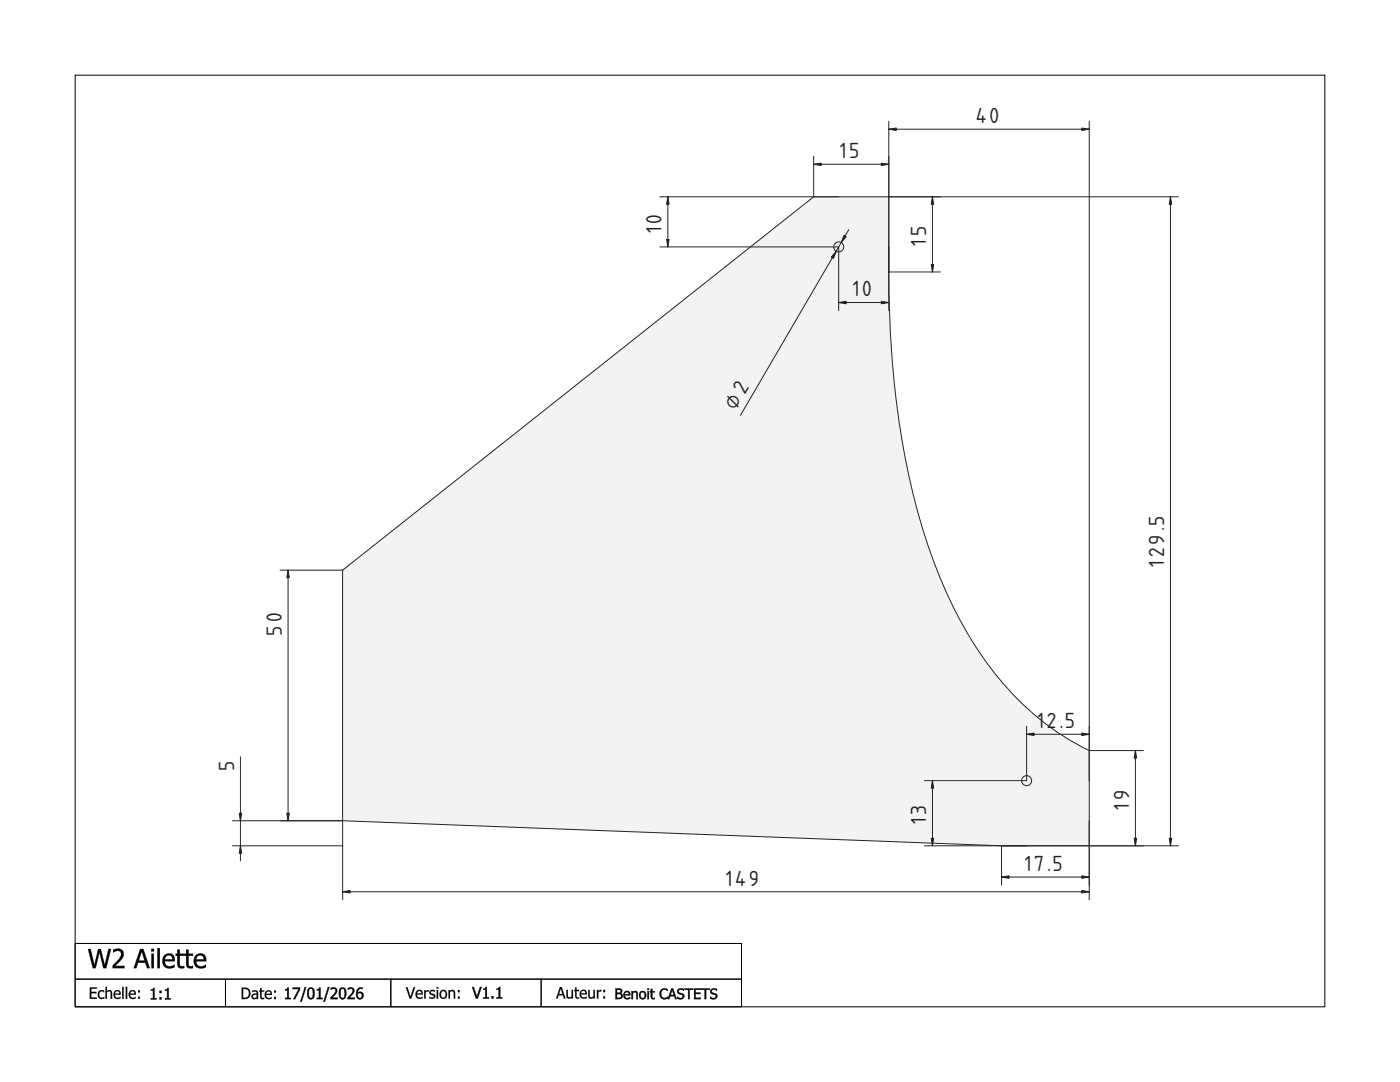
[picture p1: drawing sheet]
<svg xmlns="http://www.w3.org/2000/svg" width="279mm" height="216mm" viewBox="0 0 279 216" stroke-linecap="round" stroke-linejoin="round" font-family="sans-serif">
<defs><g id="words">
<g font-size="5.4" fill="#212529">
<text x="194.7" y="24.5">40</text>
<text x="167.6" y="31.5">15</text>
<text x="132" y="46.5" transform="rotate(-90 132 46.5)">10</text>
<text x="184.9" y="49" transform="rotate(-90 184.9 49)">15</text>
<text x="170.2" y="59.1">10</text>
<text x="146.8" y="82" transform="rotate(-60 146.8 82)">⌀2</text>
<text x="232.4" y="113.1" transform="rotate(-90 232.4 113.1)">129.5</text>
<text x="56.2" y="126.9" transform="rotate(-90 56.2 126.9)">50</text>
<text x="207.1" y="145.3">12.5</text>
<text x="46.7" y="153.9" transform="rotate(-90 46.7 153.9)">5</text>
<text x="225.4" y="161.5" transform="rotate(-90 225.4 161.5)">19</text>
<text x="184.9" y="164.5" transform="rotate(-90 184.9 164.5)">13</text>
<text x="204.5" y="173.8">17.5</text>
<text x="144.8" y="176.7">149</text>
</g>
</g></defs>
<g fill="#000">
<path d="M17.9 197h1.4v.3h-1.1v.6h1.1v.3h-1.1v.8h1.1v.3h-1.4zM17.9 197v2.3h1.4v-.3l-1.1 .1v-.9h1.1v-.3h-1.1v-.6h1.1v-.3zM19.7 197.8l.4-.2h.5l.2 .1v.3a.62 .62 0 0 0-.9 0 .62 .62 0 0 0 0 .9l.4 .2 .5-.2v.3l-.3 .1a.74 .74 0 0 1-.9-.4l-.1-.7zM19.7 197.8a1.03 1.03 0 0 0 .3 1.5l.8-.1v-.3a.61 .61 0 0 1-.9 .1 .61 .61 0 0 1 0-.9l.4-.3 .5 .2v-.3a.86 .86 0 0 0-1.1 .1zM21 196.9h.3v.9l.5-.3 .5 .3 .1 1.5h-.3l-.1-1.3a.44 .44 0 0 0-.7 0v1.3h-.3zM21.1 196.9v2.4h.2v-1.3l.5-.2 .3 .2v1.3h.3v-1.1a.57 .57 0 0 0-.4-.6 .57 .57 0 0 0-.7 .2v-.9zM22.9 197.8l.5-.3 .5 .2 .2 .8h-1.2l.3 .5 .5 .1 .4-.2v.3a.95 .95 0 0 1-1.3-.2 .95 .95 0 0 1 .1-1.2zM22.9 197.8l-.2 .7 .2 .6 .8 .2 .4-.1v-.3l-.3 .1a.58 .58 0 0 1-.6 .1 .58 .58 0 0 1-.3-.6h1.2a.7 .7 0 0 0-.3-.9 .7 .7 0 0 0-.9 .2zM23.1 197.9l-.2 .4h.9v-.1a.4 .4 0 0 0-.3-.4 .4 .4 0 0 0-.4 .1zM23.1 197.9l.5-.1 .2 .5h-.9zM24.4 196.9h.3v2.4h-.3zM24.4 196.9v2.4h.3v-2.4zM25.1 196.9h.3v2.4h-.3zM25.1 196.9v2.4h.3v-2.4zM25.9 197.8l.6-.3 .4 .2 .2 .8h-1.1l.2 .5 .5 .1 .4-.2v.3a.94 .94 0 0 1-1.2-.2 .94 .94 0 0 1 0-1.2zM25.9 197.8l-.2 .7 .2 .6 .8 .2 .4-.1v-.3l-.2 .1a.58 .58 0 0 1-.7 .1 .58 .58 0 0 1-.2-.6h1.1v-.2a.68 .68 0 0 0-.4-.7 .68 .68 0 0 0-.8 .2zM26.1 197.9l-.1 .4h.8v-.1a.4 .4 0 0 0-.3-.4 .4 .4 0 0 0-.4 .1zM26.1 197.9l.5-.1 .3 .5h-1zM27.6 197.6h.3v.4h-.3zM27.6 197.6v.4h.3v-.4zM27.6 198.9h.3v.4h-.3zM27.6 198.9v.4h.3v-.4z"/>
<path d="M17.9 197h1.4v.3h-1.1v.6h1.1v.3h-1.1v.8h1.1v.3h-1.4zM19.7 197.8a.88 .88 0 0 1 1.1-.1v.3a.61 .61 0 0 0-.9 0 .61 .61 0 0 0 0 .9 .61 .61 0 0 0 .9 0v.3a.89 .89 0 0 1-1.2-.2 .89 .89 0 0 1 .1-1.2zM21.1 196.9h.2v.9a.57 .57 0 0 1 .7-.2 .57 .57 0 0 1 .4 .6v1.1h-.3v-1a.41 .41 0 0 0-.2-.5 .41 .41 0 0 0-.6 .2v1.3h-.2zM22.9 197.8a.72 .72 0 0 1 .9-.2 .72 .72 0 0 1 .3 .9h-1.2a.66 .66 0 0 0 .5 .6 .66 .66 0 0 0 .7-.2v.3a.94 .94 0 0 1-1.2-.2 .94 .94 0 0 1 0-1.2zM23.1 197.9l-.2 .4h.9a.43 .43 0 0 0-.2-.5 .43 .43 0 0 0-.5 .1zM24.4 196.9h.3v2.4h-.3zM25.1 196.9h.3v2.4h-.3zM25.9 197.8a.72 .72 0 0 1 .9-.2 .72 .72 0 0 1 .3 .9h-1.1a.66 .66 0 0 0 .4 .6 .66 .66 0 0 0 .7-.2v.3a.94 .94 0 0 1-1.2-.2 .94 .94 0 0 1 0-1.2zM26.1 197.9l-.1 .4h.8a.43 .43 0 0 0-.2-.5 .43 .43 0 0 0-.5 .1zM27.6 197.6h.3v.4h-.3zM27.6 198.9h.3v.4h-.3z"/>
<path d="M17.6 189.4h.5l.7 3.1 .8-3.1h.5l.8 3.2 .8-3.2h.5l-1 3.8h-.6l-.8-3.2-.7 3.2h-.6zM22.6 189.5a1.27 1.27 0 0 1 1.5 0 1.27 1.27 0 0 1 .5 1.4l-.5 .7-1.1 1.1h1.8v.5h-2.3a1.22 1.22 0 0 1 .6-1.2 1.9 1.9 0 0 0 1-2 1.2 1.2 0 0 0-1.5 .1zM28 189.4h.6l1.3 3.8h-.5l-.4-1.1h-1.5l-.3 1.1h-.5zM28.3 189.9l-.6 1.8h1.2zM30.2 190.3h.5v2.9h-.5zM30.2 189.3h.5v.5h-.5zM31.4 189.2h.5v4h-.5zM32.8 190.7a1.22 1.22 0 0 1 1.5-.3 1.22 1.22 0 0 1 .6 1.4h-2a1.11 1.11 0 0 0 .7 .9 1.11 1.11 0 0 0 1.2-.2l-.1 .5a1.55 1.55 0 0 1-2-.3 1.55 1.55 0 0 1 .1-2zM33.1 190.9l-.2 .5h1.5a.73 .73 0 0 0-.4-.7 .73 .73 0 0 0-.9 .2zM35.4 189.5h.5v.8h.9v.4h-.9v1.4a.56 .56 0 0 0 .2 .7 .56 .56 0 0 0 .7-.1v.5a.92 .92 0 0 1-1.4-.9v-1.6h-.3v-.4h.3zM37.1 189.5h.5v.8h.9v.4h-.9v1.4a.56 .56 0 0 0 .2 .7 .56 .56 0 0 0 .7-.1v.5a.92 .92 0 0 1-1.4-.9v-1.6h-.3v-.4h.3zM39 190.7a1.22 1.22 0 0 1 1.6-.3 1.22 1.22 0 0 1 .5 1.4h-1.9a1.11 1.11 0 0 0 .7 .9 1.11 1.11 0 0 0 1.2-.2l-.1 .5a1.55 1.55 0 0 1-2.1-.3 1.55 1.55 0 0 1 .1-2zM39.4 190.9l-.2 .5h1.5a.73 .73 0 0 0-.5-.7 .73 .73 0 0 0-.8 .2z"/>
<path d="M17.5 189.3h.6l.7 3.2 .8-3.2h.5l.8 3.3 .7-3.3h.6l-1 3.9h-.6l-.8-3.2-.7 3.2h-.6zM17.6 189.4l.9 3.8h.6l.8-3.2 .7 3.2h.6l1-3.8h-.5l-.8 3.2-.8-3.2h-.5l-.8 3.1-.7-3.1zM22.6 189.5l1-.2 .8 .2a1.27 1.27 0 0 1 .1 1.6l-1.5 1.6h1.9v.5h-2.4v-.6l1.5-1.7a.92 .92 0 0 0 0-1l-.6-.1-.8 .3zM22.6 189.5v.6l.9-.4 .4 .1 .2 .3a1.58 1.58 0 0 1-.7 1.6l-.9 .9v.6h2.3v-.5l-1.9 .1 1.4-1.4 .3-.7a1.16 1.16 0 0 0-.4-1.2 1.16 1.16 0 0 0-1.3-.1zM28 189.3h.6l1.3 3.9h-.6l-.3-1.1h-1.5l-.3 1.1h-.5zM28 189.4l-1.3 3.8h.5l.3-1.1h1.5l.4 1.1h.5l-1.3-3.8zM28.3 189.9l-.6 1.8h1.2zM28.3 189.8l.6 1.9h-1.2zM30.2 190.3h.5v2.9h-.5zM30.2 190.3v2.9h.5v-2.9zM30.2 189.3h.6v.6h-.6zM30.2 189.3v.5h.5v-.5zM31.4 189.2h.5v4h-.5zM31.4 189.2v4h.5v-4zM32.8 190.6v.1a1.26 1.26 0 0 1 1.8-.2l.3 .6v.7h-2l.1 .5 .3 .4 .9 .1 .6-.3v.5a1.72 1.72 0 0 1-2.3-.6l-.1-1zM32.8 190.7a1.86 1.86 0 0 0 0 2.2l1 .3 1-.2v-.5l-.4 .2a.98 .98 0 0 1-1 0 .98 .98 0 0 1-.5-.9h2a1.34 1.34 0 0 0-.7-1.5 1.48 1.48 0 0 0-1.4 .4zM33.1 190.9l-.2 .5h1.5a.7 .7 0 0 0-.4-.7 .7 .7 0 0 0-.8 .2zM33.1 190.8l.4-.2 .5 .1 .3 .3 .1 .5h-1.5zM35.4 189.5h.5v.8h.9v.4h-.9v1.7l.2 .4 .7-.1v.5a.95 .95 0 0 1-1.4-.9v-1.6h-.4v-.4h.4zM35.4 189.5v.8h-.3v.4h.3l.1 2.1 .5 .4h.8v-.5l-.5 .1-.3-.1-.2-.6v-1.4h1v-.4h-1l.1-.8zM37.1 189.5h.6l-.1 .8h.9v.4h-.9v1.7l.2 .4 .7-.1v.5a.95 .95 0 0 1-1.4-.9v-1.6h-.3v-.4h.3zM37.1 189.5l.1 .8h-.4v.4h.4l.1 2.1 .4 .4h.8v-.5l-.4 .1-.4-.1-.1-.6v-1.4h.9v-.4h-.9v-.8zM39 190.6v.1a1.26 1.26 0 0 1 1.8-.2l.3 .6 .1 .7h-2l.1 .5 .3 .4 .8 .1 .7-.3v.5a1.72 1.72 0 0 1-2.4-.6v-1zM39.1 190.7a1.86 1.86 0 0 0-.1 2.2l1.1 .3 1-.2v-.5l-.4 .2a.98 .98 0 0 1-1.1 0 .98 .98 0 0 1-.4-.9h1.9v-.3a1.23 1.23 0 0 0-.6-1.2 1.48 1.48 0 0 0-1.4 .4zM39.4 190.9l-.2 .5h1.4a.7 .7 0 0 0-.4-.7 .7 .7 0 0 0-.8 .2zM39.4 190.8l.4-.2 .5 .1 .3 .3 .1 .5h-1.6z"/>
<path d="M30.1 197.5l.7-.4v2.1h.4v.2h-1.1v-.2h.4v-1.5h-.4zM31.9 197.7h.3v.4h-.3zM31.9 199h.3v.4h-.3zM32.9 197.5l.7-.4v2.1h.4v.2h-1.1v-.2h.4v-1.5h-.4z"/>
<path d="M30.1 197.4h.4v-.3h.4l-.1 2.1 .5-.1v.4h-1.2v-.4h.4v-1.4h-.4zM30.1 197.5v.2l.5-.1v1.6h-.5v.2h1.1v-.2h-.4v-2.1h-.2a.35 .35 0 0 1-.5 .4zM31.8 197.7h.5v.5h-.5zM31.9 197.7v.4h.3v-.4zM31.8 198.9h.5v.6h-.5zM31.9 199v.4h.3v-.4zM32.9 197.4h.4l.1-.3h.3l-.1 2.1 .5-.1v.4h-1.2v-.4h.4v-1.4h-.4zM32.9 197.5v.2l.5-.1v1.6h-.5v.2h1.1v-.2h-.4v-2.1h-.2a.35 .35 0 0 1-.5 .4z"/>
<path d="M48.2 197.1a1.55 1.55 0 0 1 1.6 .4 1.17 1.17 0 0 1 .1 1.3 1.17 1.17 0 0 1-1.2 .6h-.5zM48.5 197.3v1.8a.92 .92 0 0 0 1.2-.9 .92 .92 0 0 0-1.2-.9zM50.5 198.6a.38 .38 0 0 0 .2 .6 .38 .38 0 0 0 .5-.3v-.4zM50.3 197.7l.2-.1a.66 .66 0 0 1 1 .6v1.2h-.3v-.2a.59 .59 0 0 1-1-.1 .59 .59 0 0 1 .6-.8l.4-.1v-.2l-.4-.1-.5 .1zM51.9 197.1h.3v.5h.5v.3h-.5v1.1l.2 .1h.3v.2a.56 .56 0 0 1-.8-.5v-.9h-.2v-.3h.2zM53 197.8a.72 .72 0 0 1 .9-.1 .72 .72 0 0 1 .4 .8h-1.2a.66 .66 0 0 0 .4 .6 .66 .66 0 0 0 .7-.2v.4a.94 .94 0 0 1-1.2-.2 .94 .94 0 0 1 0-1.3zM53.2 198l-.1 .3h.9a.43 .43 0 0 0-.3-.4 .43 .43 0 0 0-.5 .1zM54.7 197.6h.4v.5h-.4zM54.7 198.9h.4v.5h-.4z"/>
<path d="M48.2 197a1.48 1.48 0 0 1 1.7 .6 1.16 1.16 0 0 1 0 1.3 1.16 1.16 0 0 1-1.2 .5h-.5zM48.2 197.1v2.3l1.3-.2 .4-.6v-1l-.7-.5zM48.5 197.3v1.8a.96 .96 0 0 0 1.1-.4v-.1a.93 .93 0 0 0-.5-1.2zM48.5 197.3l.7 .1 .4 .3a1.06 1.06 0 0 1-.2 1.3l-.9 .1zM50.5 198.6v.5h.4l.3-.2v-.4zM50.5 198.6l.7-.2v.5a.45 .45 0 0 1-.4 .2 .45 .45 0 0 1-.4-.3zM50.3 197.7l.2-.1a.79 .79 0 0 1 1 .3v1.5h-.3v-.2l-.2 .1a.55 .55 0 0 1-.7 0 .55 .55 0 0 1-.1-.7l.4-.3 .6-.1a.49 .49 0 0 0-.3-.4 .49 .49 0 0 0-.6 .2zM50.3 197.7v.3l.8-.1 .1 .3a.74 .74 0 0 0-.7 .1 .74 .74 0 0 0-.3 .8l.3 .3h.4l.3-.3v.3h.3l-.1-1.6-.3-.2zM51.9 197.1h.3v.5h.5v.3h-.5v1l.1 .2h.4v.3a.58 .58 0 0 1-.8-.6v-.9h-.2v-.3h.2zM51.9 197.1v.6l-.2-.1v.3h.2l.1 1.2 .2 .2h.5v-.2h-.4l-.1-.4v-.8h.5v-.3l-.5 .1v-.6zM53 197.8a.73 .73 0 0 1 1.1 0l.2 .7h-1.2l.3 .6h.4l.5-.2v.4a.95 .95 0 0 1-1.3-.2 .95 .95 0 0 1 0-1.3zM53 197.8l-.2 .7 .2 .7 .8 .2 .4-.1v-.4l-.2 .2a.58 .58 0 0 1-.6 0 .58 .58 0 0 1-.3-.6h1.2a.8 .8 0 0 0-.4-.9h-.5zM53.2 198l-.1 .3h.9l-.2-.4zM53.2 198l.6-.2 .2 .5h-.9zM54.7 197.6h.4v.5h-.4zM54.7 197.6v.5h.4v-.5zM54.7 198.9h.4v.5h-.4zM54.7 198.9v.5h.4v-.5z"/>
<path d="M56.9 197.4l.7-.3v2h.4v.3h-1.1v-.3h.4v-1.5h-.4zM58.4 197.1h1.5v.3l-1 2h-.3l1-2.1h-1.2zM60.8 197h.3l-.9 2.9h-.2zM61.6 197.2l.4-.2a.9 .9 0 0 1 .8 1.2l-.1 .4a.72 .72 0 0 1-.7 .8 .72 .72 0 0 1-.7-.8l.1-1.1zM61.8 197.3l-.2 .7a.9 .9 0 0 0 .4 1.2 1.01 1.01 0 0 0 .4-1.4 .41 .41 0 0 0-.1-.4 .41 .41 0 0 0-.5-.1zM63.2 197.4l.7-.3v2h.5v.3h-1.2v-.3h.5v-1.5h-.5zM65.5 197h.2l-.9 2.9h-.2zM66 197.2a.8 .8 0 0 1 1.2 .2 .8 .8 0 0 1-.3 1.1l-.6 .6h1.1v.3h-1.4v-.4l.3-.2a1.13 1.13 0 0 0 .6-1.4l-.4-.1-.5 .2zM68 197.2l.4-.2a.9 .9 0 0 1 .7 1.2v.4a.72 .72 0 0 1-.7 .8 .72 .72 0 0 1-.7-.8v-1.1zM68.2 197.3l-.2 .7a.9 .9 0 0 0 .4 1.2 1.01 1.01 0 0 0 .4-1.4 .41 .41 0 0 0-.2-.4 .41 .41 0 0 0-.4-.1zM69.4 197.2a.8 .8 0 0 1 1.2 .2 .8 .8 0 0 1-.3 1.1l-.6 .6h1.1v.3h-1.4v-.4l.3-.2a1.13 1.13 0 0 0 .6-1.4l-.4-.1-.5 .2zM71.5 197.2l.7-.2 .1 .1v.3a.67 .67 0 0 0-.9 .7 .74 .74 0 0 1 1.1 .3 .74 .74 0 0 1-.6 1 .74 .74 0 0 1-.8-.9 1.56 1.56 0 0 1 .4-1.3zM71.4 198.3v.1a.5 .5 0 0 0 .2 .7 .5 .5 0 0 0 .7-.3 .5 .5 0 0 0-.4-.6z"/>
<path d="M56.9 197.3h.4v-.3h.4l-.1 2.1h.5v.3h-1.2v-.3h.4v-1.5h-.4zM56.9 197.4v.2h.5v1.6l-.5-.1v.3h1.1v-.3l-.4 .1v-2.1h-.2a.35 .35 0 0 1-.5 .3zM58.4 197h1.5v.4l-1 2h-.4l1.1-2.1-1.2 .1zM58.4 197.1v.2h1.3l-1.1 2 .3 .1 1-2v-.3zM60.8 196.9h.4l-1 3h-.3zM60.8 197l-.8 2.9h.2l.9-2.9zM61.6 197.1l.2-.1a.61 .61 0 0 1 .8 .3 1.69 1.69 0 0 1-.3 2.1 .87 .87 0 0 1-.9-.3 .87 .87 0 0 1-.1-.9l.1-.7zM61.7 197.2a2.28 2.28 0 0 0-.2 1.9 .74 .74 0 0 0 1.1 0 2.28 2.28 0 0 0-.2-1.9l-.4-.1zM61.7 197.5v1.1l.1 .5h.4l.2-.9a.56 .56 0 0 0 0-.6 .56 .56 0 0 0-.5-.2zM61.8 197.3h.4l.2 .2 .1 .9-.1 .5a.34 .34 0 0 1-.4 .3 .34 .34 0 0 1-.3-.3l-.1-.9zM63.2 197.3h.4l.1-.3h.3l-.1 2.1h.5v.3h-1.2v-.3h.5v-1.5h-.5zM63.2 197.4v.2h.5v1.6l-.5-.1v.3h1.2v-.3l-.5 .1v-2.1h-.1a.35 .35 0 0 1-.6 .3zM65.4 196.9h.4l-.9 3h-.4zM65.5 197l-.9 2.9h.2l.9-2.9zM66 197.1l.6-.1 .5 .2a.71 .71 0 0 1 .1 .9l-.9 1h1.1v.3h-1.5v-.4l1-1 .1-.3-.3-.4-.7 .2zM66 197.2v.3l.5-.2 .4 .1a.75 .75 0 0 1-.4 1.1l-.5 .5v.4h1.4v-.3h-1.2l.8-.8 .3-.6a.76 .76 0 0 0-1.3-.5zM67.9 197.1l.2-.1a.61 .61 0 0 1 .8 .3h.1a1.69 1.69 0 0 1-.4 2.1 .86 .86 0 0 1-1-1.2l.1-.7zM68 197.2a2.28 2.28 0 0 0-.2 1.9 .74 .74 0 0 0 1.1 0 2.28 2.28 0 0 0-.1-1.9l-.4-.1zM68 197.5v1.1l.2 .5h.4l.1-.9a.56 .56 0 0 0 0-.6 .56 .56 0 0 0-.5-.2zM68.1 197.3h.4l.2 .2 .1 .9-.1 .5a.34 .34 0 0 1-.3 .3 .34 .34 0 0 1-.4-.3l-.1-.9zM69.4 197.1l.6-.1 .6 .2a.71 .71 0 0 1 0 .9l-.9 1h1.1v.3h-1.4v-.4l.9-1 .1-.3-.2-.4-.8 .2zM69.4 197.2v.3l.6-.2 .4 .2a.96 .96 0 0 1-.5 1l-.5 .5v.4h1.4v-.3h-1.2l.8-.8 .3-.4a.67 .67 0 0 0-.7-.8zM71.4 197.3l.4-.3h.4h.2l-.1 .4a.63 .63 0 0 0-.9 .7l.2-.2h.5l.4 .4a.71 .71 0 0 1-.2 .9 .64 .64 0 0 1-1 0 1.51 1.51 0 0 1-.2-1.4zM71.3 197.4l-.2 .6v.9l.4 .5 .6-.1 .4-.4v-.5l-.2-.4-.4-.1-.6 .2 .3-.6 .3-.2 .4 .1v-.3h-.5zM71.4 198.3v.5l.3 .3 .4-.1a.51 .51 0 0 0-.2-.8zM71.3 198.3l.7-.2 .2 .3a.48 .48 0 0 1 0 .6 .48 .48 0 0 1-.7 .1z"/>
<path d="M81 197h.3l.6 1.9 .6-1.9h.3l-.7 2.3h-.3zM83.1 197.8a.72 .72 0 0 1 .9-.2 .72 .72 0 0 1 .4 .8h-1.2a.66 .66 0 0 0 .4 .6 .66 .66 0 0 0 .7-.1v.3a.94 .94 0 0 1-1.2-.2 .94 .94 0 0 1 0-1.2zM83.3 197.9l-.1 .3h.9a.43 .43 0 0 0-.2-.4 .43 .43 0 0 0-.6 .1zM84.7 197.6h.2v.2l.6-.2v.3l-.6 .2v1.2h-.2zM85.8 197.7l.8-.1h.2v.3a.47 .47 0 0 0-.5-.2 .47 .47 0 0 0-.3 .4l.2 .1a.58 .58 0 0 1 .6 .8 .58 .58 0 0 1-.9 .3l-.2-.1v-.4a.5 .5 0 0 0 .5 .3 .5 .5 0 0 0 .4-.4l-.3-.1a.53 .53 0 0 1-.6-.3 .53 .53 0 0 1 .1-.6zM87.1 197.6h.3v1.7h-.3zM87.1 197h.3v.3h-.3zM87.9 197.7a.87 .87 0 0 1 1.4 .5 .87 .87 0 0 1-.8 1.1 .94 .94 0 0 1-.8-.6 .94 .94 0 0 1 .2-1zM88.1 197.9a.6 .6 0 0 0-.1 .8 .6 .6 0 0 0 .8 .2 .6 .6 0 0 0 .1-.8 .6 .6 0 0 0-.8-.2zM89.5 197.6h.3v.1a.57 .57 0 0 1 .7-.2 .57 .57 0 0 1 .3 .7v1.1h-.3v-1a.41 .41 0 0 0-.2-.5 .41 .41 0 0 0-.5 .2v1.3h-.3zM91.4 197.6h.3v.4h-.3zM91.4 198.8h.3v.5h-.3z"/>
<path d="M81 197h.3l.6 1.9 .6-1.9h.4l-.8 2.3h-.4zM81 197l.8 2.3h.3l.7-2.3h-.3l-.6 1.9-.6-1.9zM83.1 197.7l.6-.2 .5 .2 .2 .8h-1.2l.3 .5h.4l.5-.2v.4a.94 .94 0 0 1-1.3-.2 .94 .94 0 0 1 0-1.2zM83.2 197.8l-.3 .6 .2 .7 .8 .2 .4-.1v-.3l-.2 .1a.58 .58 0 0 1-.6 0 .58 .58 0 0 1-.3-.6h1.2l-.1-.5-.3-.3h-.5zM83.3 197.9l-.1 .3h.9l-.2-.4zM83.3 197.9l.6-.1 .2 .4h-.9zM84.6 197.5h.4l-.1 .3 .7-.2v.3l-.7 .2 .1 1.2h-.4zM84.7 197.6v1.7h.2v-1.3l.6-.1v-.3l-.6 .2v-.2zM85.8 197.6l.5-.1 .4 .1h.1v.4a.4 .4 0 0 0-.5-.3 .4 .4 0 0 0-.3 .5h.2a.57 .57 0 0 1 .7 .7 .57 .57 0 0 1-.8 .4l-.5-.1v-.4l.5 .2 .5-.1a.4 .4 0 0 0-.6-.4 .49 .49 0 0 1-.3-.3 .49 .49 0 0 1 .1-.5zM85.9 197.7l-.2 .3 .1 .3 .7 .4a.44 .44 0 0 1-.3 .4 .44 .44 0 0 1-.5-.2v.3l.5 .1 .5-.1 .2-.3-.1-.4-.7-.3-.2-.2 .4-.3 .5 .2v-.3l-.5-.1zM87.1 197.5h.3v1.8h-.3zM87.1 197.6v1.7h.3v-1.7zM87.1 197h.4v.3h-.4zM87.1 197v.3h.3v-.3zM87.9 197.7a.76 .76 0 0 1 .9-.1 .76 .76 0 0 1 .4 .8 .81 .81 0 0 1-.9 .9 .81 .81 0 0 1-.6-1.2zM87.9 197.8l-.2 .6 .2 .7a.78 .78 0 0 0 1.1 0 1.28 1.28 0 0 0 0-1.4l-.5-.2zM88.1 197.9l-.1 .5 .1 .5a.52 .52 0 0 0 .7 0 .52 .52 0 0 0 .1-.7l-.1-.3a.42 .42 0 0 0-.7 0zM88.1 197.9a.43 .43 0 0 1 .7 0 .62 .62 0 0 1 .1 .8 .62 .62 0 0 1-.8 .2l-.1-.5zM89.5 197.5h.3v.2l.5-.2 .4 .2 .1 .3v1.3h-.3v-1.4a.44 .44 0 0 0-.7 .1v1.3h-.3zM89.5 197.6v1.7h.3v-1.3l.4-.2 .3 .2v1.3h.3v-1.1a.57 .57 0 0 0-.4-.6 .57 .57 0 0 0-.6 .2v-.2zM91.4 197.5h.4v.5h-.4zM91.4 197.6v.4h.3v-.4zM91.4 198.8h.4v.5h-.4zM91.4 198.8v.5h.3v-.5z"/>
<path d="M94.2 197h.3l.7 1.9 .6-1.9h.3l-.8 2.2h-.3zM96.4 197.3l.8-.3v2h.4v.2h-1.2v-.2h.5v-1.5h-.5zM98.1 198.8h.4v.4h-.4zM99.1 197.3l.7-.3v2h.4v.2h-1.1v-.2h.4v-1.5h-.4z"/>
<path d="M94.2 196.9h.4l.6 2 .6-2h.4l-.8 2.4h-.4zM94.2 197l.8 2.2h.3l.8-2.2h-.3l-.6 2-.7-2zM96.4 197.2h.4l.1-.3h.3v2.1h.4v.3h-1.2v-.3h.5v-1.5h-.5zM96.4 197.3v.2l.5-.1v1.6h-.5v.2h1.2v-.2h-.5l.1-2h-.2a.35 .35 0 0 1-.6 .3zM98.1 198.8h.4v.5h-.4zM98.1 198.8v.4h.4v-.4zM99.1 197.2h.4v-.3h.4l-.1 2.1h.5v.3h-1.2v-.3h.4v-1.5h-.4zM99.1 197.3v.2l.5-.1v1.6h-.5v.2h1.1v-.2h-.4v-2h-.2a.35 .35 0 0 1-.5 .3z"/>
<path d="M111.7 196.9h.4l.8 2.4h-.4l-.2-.7h-.8l-.2 .7h-.3zM111.7 197l-.7 2.2h.3l.2-.6h.9l.1 .6h.4l-.8-2.2zM111.9 197.3l-.3 1h.6zM111.9 197.2l.4 1.2h-.8zM113 197.5h.3l.1 1.4 .2 .1 .5-.2v-1.3h.3v1.8h-.3v-.2a.61 .61 0 0 1-.9 0l-.2-.3zM113 197.5l.1 1.4 .5 .4 .5-.3v.2h.3v-1.7h-.3v1.3a.4 .4 0 0 1-.4 .3 .4 .4 0 0 1-.4-.4v-1.2zM114.8 197h.3v.5h.5v.3h-.5v1l.1 .2h.4v.2a.58 .58 0 0 1-.8-.5v-.9h-.2v-.3h.2zM114.8 197v.5h-.2v.3l.2-.1 .1 1.3 .2 .2h.5v-.2h-.5l-.1-.4v-.9l.6 .1v-.3h-.6l.1-.5zM115.9 197.7l.6-.2 .5 .2 .1 .7h-1.1l.2 .5 .5 .1 .4-.2v.3a.95 .95 0 0 1-1.2-.1 .95 .95 0 0 1 0-1.3zM115.9 197.7l-.2 .7 .2 .7 .8 .2 .4-.2v-.3l-.2 .2a.58 .58 0 0 1-.7 0 .58 .58 0 0 1-.2-.6h1.1v-.5a.69 .69 0 0 0-1.2-.2zM116.1 197.9l-.1 .3h.9l-.1-.1a.4 .4 0 0 0-.3-.4 .4 .4 0 0 0-.4 .2zM116.1 197.8l.5-.1 .3 .5h-1zM117.4 197.5h.3v1.4l.3 .1 .4-.2v-1.3h.3v1.8h-.3v-.2a.55 .55 0 0 1-.5 .2 .55 .55 0 0 1-.5-.4zM117.4 197.5l.1 1.4 .1 .2 .3 .2 .6-.3-.1 .2h.3v-1.7h-.3v1.3a.41 .41 0 0 1-.4 .3 .41 .41 0 0 1-.3-.4v-1.2zM119.1 197.5h.3v.3l.6-.3v.4l-.6 .1v1.3h-.3zM119.1 197.5v1.7h.3v-1.2l.6-.2v-.3l-.6 .3v-.3zM120.4 197.5h.4v.5h-.4zM120.4 197.5v.5h.4v-.5zM120.4 198.8h.4v.5h-.4zM120.4 198.8v.4h.4v-.4z"/>
<path d="M111.7 197h.4l.8 2.2h-.4l-.2-.6h-.8l-.2 .6h-.3zM111.9 197.3l-.3 1h.7zM113 197.5h.3v1a.41 .41 0 0 0 .2 .5 .41 .41 0 0 0 .6-.2v-1.3h.3v1.7h-.3v-.1a.57 .57 0 0 1-.7 .2 .57 .57 0 0 1-.4-.7zM114.8 197h.3v.5h.5v.3h-.5v1.1l.2 .1h.3v.2a.56 .56 0 0 1-.8-.5v-.9h-.2v-.3h.2zM115.9 197.7a.72 .72 0 0 1 .9-.1 .72 .72 0 0 1 .3 .8h-1.1a.66 .66 0 0 0 .4 .6 .66 .66 0 0 0 .7-.2v.3a.94 .94 0 0 1-1.2-.1 .94 .94 0 0 1 0-1.3zM116.1 197.9l-.1 .3h.9a.43 .43 0 0 0-.3-.5 .43 .43 0 0 0-.5 .2zM117.4 197.5h.3v1a.41 .41 0 0 0 .2 .5 .41 .41 0 0 0 .5-.2v-1.3h.3v1.7h-.3v-.1a.57 .57 0 0 1-.7 .2 .57 .57 0 0 1-.3-.7zM119.1 197.5h.3v.3l.6-.3v.3l-.6 .2v1.2h-.3zM120.4 197.5h.4v.5h-.4zM120.4 198.8h.4v.4h-.4z"/>
<path d="M122.8 197.3h.6a.52 .52 0 0 1 .7 .2 .52 .52 0 0 1-.2 .7 .62 .62 0 0 1 .3 .8 .62 .62 0 0 1-.8 .4h-.6zM123.1 197.5v.6h.3a.33 .33 0 0 0 .5-.3 .33 .33 0 0 0-.5-.3zM123.1 198.3v.8a.54 .54 0 0 0 .6 0 .54 .54 0 0 0 .2-.6l-.2-.1zM124.6 198a.67 .67 0 0 1 .9-.2 .67 .67 0 0 1 .3 .8h-1.1a.63 .63 0 0 0 1 .4v.3a.87 .87 0 0 1-1.1-.2 .87 .87 0 0 1 0-1.1zM124.8 198.1l-.1 .3h.8l-.2-.4zM126 197.8h.3v.2a.54 .54 0 0 1 .6-.2 .54 .54 0 0 1 .4 .5v1.1h-.3v-.9a.38 .38 0 0 0-.2-.5 .38 .38 0 0 0-.5 .2v1.2h-.3zM127.7 198a.76 .76 0 0 1 1.1 .1 .76 .76 0 0 1-.1 1 .76 .76 0 0 1-1 .1l-.2-.6zM127.9 198.1a.56 .56 0 0 0-.1 .8 .56 .56 0 0 0 .8 .1 .56 .56 0 0 0 .1-.7 .56 .56 0 0 0-.8-.2zM129.2 197.8h.3v1.6h-.3zM129.2 197.2h.3v.3h-.3zM129.9 197.3h.3v.5h.5v.2h-.5v1l.1 .1h.4v.2a.53 .53 0 0 1-.8-.4v-.9h-.2v-.2h.2zM131.9 197.5a1.11 1.11 0 0 1 1.3-.1v.3a.79 .79 0 0 0-1-.1 .79 .79 0 0 0-.2 1.1 .74 .74 0 0 0 1.2 .2v.3a1.07 1.07 0 0 1-1.4-.1 1.07 1.07 0 0 1 0-1.4zM134 197.3h.3l.7 2.1h-.3l-.1-.6h-.9l-.1 .6h-.3zM134.1 197.5l-.3 1h.7zM135.3 197.4l.4-.2 .5 .1 .3 .1v.3a.56 .56 0 0 0-.6-.2 .56 .56 0 0 0-.4 .4l.2 .2a.69 .69 0 0 1 .8 .9 .69 .69 0 0 1-1.1 .3l-.3-.1v-.3a.61 .61 0 0 0 .7 .3 .61 .61 0 0 0 .5-.5l-.8-.3a.56 .56 0 0 1-.2-1zM136.6 197.3h1.7v.2h-.7v1.9h-.3v-1.9h-.7zM138.5 197.3h1.3v.2h-1v.6h1v.2h-1v.8h1v.3h-1.3zM139.9 197.3h1.7v.2h-.7v1.9h-.3v-1.9h-.7zM141.9 197.4l.4-.2 .5 .1 .3 .1v.3a.56 .56 0 0 0-.6-.2 .56 .56 0 0 0-.4 .4l.2 .2a.69 .69 0 0 1 .8 .9 .69 .69 0 0 1-1.1 .3l-.3-.1v-.3a.61 .61 0 0 0 .7 .3 .61 .61 0 0 0 .5-.5l-.8-.3a.56 .56 0 0 1-.2-1z"/>
<path d="M122.8 197.2h.6a.55 .55 0 0 1 .8 .3 .55 .55 0 0 1-.4 .7h.1a.54 .54 0 0 1 .4 .4 .54 .54 0 0 1-.3 .6l-.4 .2h-.8zM122.8 197.3v2.1l1.1-.2 .3-.2v-.6l-.4-.2 .3-.2v-.5l-.1-.2zM123.1 197.5v.6h.5l.3-.2-.1-.4zM123.1 197.5h.3a.38 .38 0 0 1 .5 .3 .38 .38 0 0 1-.5 .4l-.3-.1zM123.1 198.3v.8l.8-.2v-.4zM123.1 198.3l.7 .1a.39 .39 0 0 1 .2 .4 .39 .39 0 0 1-.2 .3h-.7zM124.6 197.9v.1a.62 .62 0 0 1 1-.1l.2 .2v.5h-1.1l.1 .4 .2 .1h.4l.4-.2v.4a.91 .91 0 0 1-1.2-.2 .91 .91 0 0 1 0-1.2zM124.6 198l-.1 .6 .1 .6 .8 .2 .3-.1v-.4l-.2 .2a.55 .55 0 0 1-.6 0 .55 .55 0 0 1-.2-.5h1.1l-.1-.5-.3-.3h-.4zM124.8 198.1l-.1 .3h.8l-.2-.4zM124.8 198.1l.5-.2 .2 .5h-.8zM126 197.8h.3v.2l.5-.3 .4 .2 .1 .4v1.1h-.3v-1.1l-.1-.3-.6 .2 .1 1.2h-.4zM126 197.8v1.6h.3v-1.2l.4-.3 .3 .3v1.2h.3l-.1-1.1a.54 .54 0 0 0-.3-.5 .54 .54 0 0 0-.6 .2v-.2zM127.7 197.9v.1a.63 .63 0 0 1 1.1 0v-.1a.84 .84 0 0 1 .1 1.2 .84 .84 0 0 1-1.2 .1l-.2-.6zM127.8 198a.78 .78 0 0 0-.1 1.1 .78 .78 0 0 0 1.1 .1 .85 .85 0 0 0 .1-.9 .85 .85 0 0 0-.8-.5zM128 198.1a.54 .54 0 0 0-.1 .7 .54 .54 0 0 0 .7 .2l.1-.4-.1-.5-.4-.1zM127.9 198.1a.61 .61 0 0 1 .8 .2 .61 .61 0 0 1-.3 .9 .64 .64 0 0 1-.6-.4 .64 .64 0 0 1 .1-.7zM129.2 197.8h.3v1.6h-.3zM129.2 197.8v1.6h.3v-1.6zM129.2 197.2h.3v.3h-.3zM129.2 197.2v.3h.3v-.3zM129.9 197.3h.3v.5h.5v.2h-.5v.9l.1 .2h.4v.3h-.6l-.2-.2v-1.2h-.2v-.2h.2zM129.9 197.3v.5h-.2v.2h.2v.9a.42 .42 0 0 0 .6 .4h.2v-.2l-.4 .1-.2-.2v-1h.6v-.2h-.6l.1-.5zM131.9 197.5l.7-.3 .7 .2-.1 .4-.5-.3-.5 .2a.83 .83 0 0 0-.2 .9 .83 .83 0 0 0 .8 .5l.5-.2v.3l-.3 .2a.93 .93 0 0 1-1.3-.6l-.1-.7zM131.9 197.5a1.44 1.44 0 0 0 0 1.6l.3 .2 .6 .1 .4-.2v-.4l-.4 .4-.6-.1-.3-.8 .1-.5 .3-.3 .5-.1 .5 .3-.1-.3-.2-.1h-.6zM134 197.2h.4l.7 2.2h-.4l-.1-.6h-.9l-.1 .6h-.4zM134 197.3l-.7 2.1h.3l.1-.7h.9l.1 .7h.3l-.7-2.1zM134.1 197.6l-.3 .9h.7zM134.1 197.5l.4 1.1-.7-.1zM135.3 197.4l.6-.2 .6 .1v.4l-.3-.1a.41 .41 0 0 0-.5-.1 .41 .41 0 0 0-.2 .5l1 .4a.61 .61 0 0 1-.3 1h-.6l-.5-.1v-.4a.6 .6 0 0 0 .6 .2 .6 .6 0 0 0 .5-.4l-1-.6-.1-.5zM135.4 197.4l-.2 .4 .1 .4 .7 .3a.35 .35 0 0 1 .3 .3 .35 .35 0 0 1-.3 .4l-.6-.1-.3-.2v.3l.7 .2 .6-.2 .1-.6-.6-.4a.4 .4 0 0 1-.4-.2 .4 .4 0 0 1 0-.5 .57 .57 0 0 1 1 .2v-.3l-.6-.1zM136.6 197.2h1.7v.3h-.7v1.9h-.3v-1.9h-.7zM136.6 197.3v.2h.8l-.1 1.9h.3v-1.9h.7v-.2zM138.5 197.2h1.4l-.1 .3h-1v.6h1v.3l-1-.1v.8h1l.1 .3h-1.4zM138.5 197.3v2.1h1.3v-.3h-1v-.8h1v-.2h-1v-.6h1v-.2zM139.9 197.2h1.8l-.1 .3h-.7v1.9h-.3v-1.9h-.7zM139.9 197.3v.2h.8l-.1 1.9h.3v-1.9h.7v-.2zM141.9 197.4l.6-.2 .4 .1 .2 .1-.1 .3a.52 .52 0 0 0-.5-.2 .52 .52 0 0 0-.4 .4l.2 .2a.7 .7 0 0 1 .9 .7 .7 .7 0 0 1-1 .6l-.5-.1v-.4a.6 .6 0 0 0 .6 .2 .6 .6 0 0 0 .5-.4v-.1a1.34 1.34 0 0 1-1.1-.8zM142 197.4l-.2 .4 .1 .4 .9 .4a.47 .47 0 0 1-.1 .6 .47 .47 0 0 1-.6-.1l-.4-.2v.3l.5 .1h.5l.4-.3v-.6l-1-.4-.1-.2 .1-.3a.57 .57 0 0 1 1 .2v-.3l-.6-.1z"/>
</g>
<path d="M15 15h249.4v185.9h-249.4zM15 188.3h133v7.1h-133zM15 195.4h30v5.5h-30zM45 195.4h33v5.5h-33zM78 195.4h30v5.5h-30zM108 195.4h40v5.5h-40z" fill="none" stroke="#000" stroke-width=".2"/>
<g fill="#f1f3f5">
<path d="M68.4 113.8l94-74.5h15a320.9 320.9 0 0 0 1 36.4 139.9 139.9 0 0 0 10.2 41.8 68.1 68.1 0 0 0 19 26.1l3.1 2.3 3.3 2.1 3.4 1.8v19h-17.5l-131.5-5z" fill-rule="evenodd"/>
<circle cx="204.9" cy="155.8" r="1"/>
<circle cx="167.4" cy="49.3" r="1"/>
</g>
<g fill="none" stroke="#212529" stroke-width=".2">
<path d="M131.7 39.3h103.5M133.3 39.3v10M162.4 31.2v8.1l-94 74.5M162.4 32.8h15M177.4 24.2v37.8M177.4 25.8h40M186.1 39.3v15M217.4 24.2v155.3M233.6 39.3v129.5M131.7 49.3h35.7v12.7M169.4 45.8l-21.6 37.1M187.7 54.3h-10.3a178.8 178.8 0 0 0 6.5 50.5 86.9 86.9 0 0 0 15.4 30.5 53.4 53.4 0 0 0 18.1 14.5h10.8"/>
<path d="M167.4 60.4h10M55.9 113.8h12.5M57.5 113.8v50M68.4 113.8v65.7M48 151v20.8M186.1 155.8v13M204.9 146.5h12.5M204.9 144.9v10.9h-20.4M226.6 149.8v19M46.4 163.8h22l131.5 5v7.8M46.4 168.8h22M68.4 177.9h149"/>
<path d="M184.5 168.8h50.7M199.9 175h17.5"/>
<circle cx="167.4" cy="49.3" r="1"/>
<circle cx="204.9" cy="155.8" r="1"/>
</g>
<g fill="#212529" stroke="#212529" stroke-width=".2">
<path d="M199.9 175l1.5-.2v.5z"/>
<path d="M215.9 174.8l1.5 .2-1.5 .3z"/>
<path d="M226.6 149.8l.2 1.5h-.5z"/>
<path d="M226.3 167.3h.5l-.2 1.5z"/>
<path d="M185.8 52.8h.5l-.2 1.5z"/>
<path d="M186.1 39.3l.2 1.5h-.5z"/>
<path d="M175.9 32.5l1.5 .3-1.5 .2z"/>
<path d="M162.4 32.8l1.5-.3v.5z"/>
<path d="M233.3 167.3h.5l-.2 1.5z"/>
<path d="M233.6 39.3l.2 1.5h-.5z"/>
<path d="M215.9 177.7l1.5 .2-1.5 .3z"/>
<path d="M68.4 177.9l1.5-.2v.5z"/>
<path d="M167.4 60.4l1.5-.3v.5z"/>
<path d="M175.9 60.1l1.5 .3-1.5 .2z"/>
<path d="M133 47.8h.5l-.2 1.5z"/>
<path d="M133.3 39.3l.2 1.5h-.5z"/>
<path d="M204.9 146.5l1.5-.2v.5z"/>
<path d="M215.9 146.3l1.5 .2-1.5 .3z"/>
<path d="M186.1 155.8l.2 1.5h-.5z"/>
<path d="M185.8 167.3h.5l-.2 1.5z"/>
<path d="M47.7 162.3h.5l-.2 1.5z"/>
<path d="M48 168.8l.2 1.5h-.5z"/>
<path d="M166.9 50.1l-.6 1.5-.4-.3z"/>
<path d="M168.4 47l.5 .2-1 1.2z"/>
<path d="M215.9 25.5l1.5 .3-1.5 .2z"/>
<path d="M177.4 25.8l1.5-.3v.5z"/>
<path d="M57.5 113.8l.2 1.5h-.5z"/>
<path d="M57.2 162.3h.5l-.2 1.5z"/>
</g>
<use href="#words"/>
</svg>
